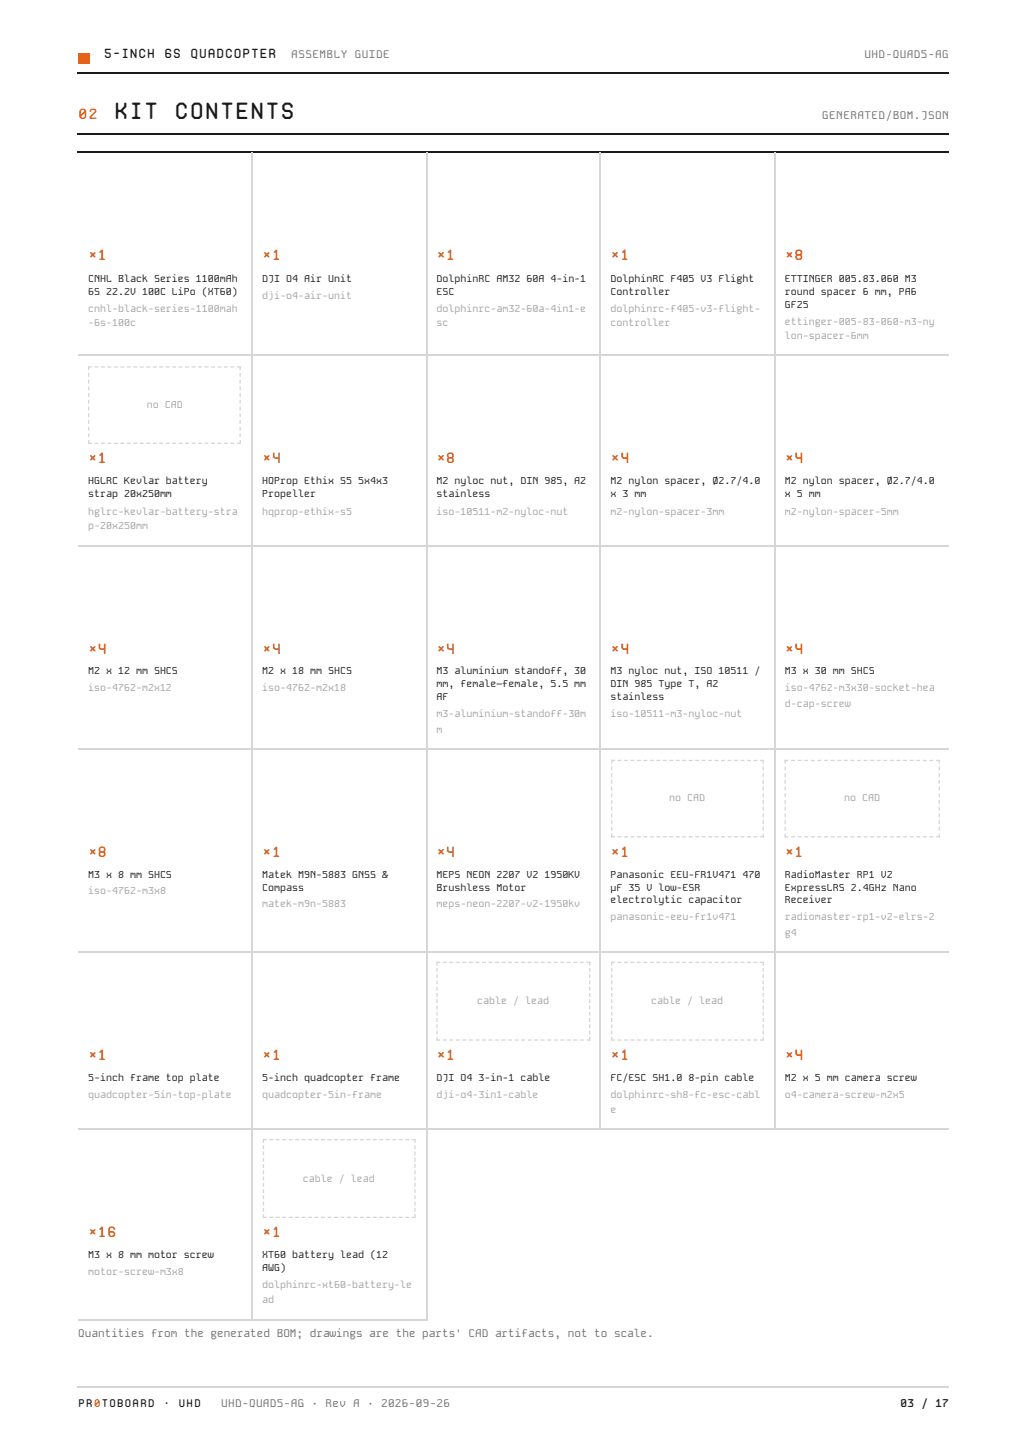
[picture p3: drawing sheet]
<svg xmlns="http://www.w3.org/2000/svg" width="210mm" height="297mm" viewBox="0 0 210 297" stroke-linecap="round" stroke-linejoin="round" font-family="sans-serif">
<defs><g id="words">
<text font-size="4.8" fill="#1b1b1b" x="23.2" y="24.3">Kit contents</text>
<text font-size="3" fill="#ff5c00" x="16" y="24.3">02</text>
<g font-size="3" fill="#d94e00">
<text x="18" y="53.2">×1</text>
<text x="53.6" y="53.2">×1</text>
<text x="89.2" y="53.2">×1</text>
<text x="124.8" y="53.2">×1</text>
<text x="160.4" y="53.2">×8</text>
<text x="18" y="94.7">×1</text>
<text x="53.6" y="94.7">×4</text>
<text x="89.2" y="94.7">×8</text>
<text x="124.8" y="94.7">×4</text>
<text x="160.4" y="94.7">×4</text>
<text x="18" y="133.6">×4</text>
<text x="53.6" y="133.6">×4</text>
<text x="89.2" y="133.6">×4</text>
<text x="124.8" y="133.6">×4</text>
<text x="160.4" y="133.6">×4</text>
<text x="18" y="175.2">×8</text>
<text x="53.6" y="175.2">×1</text>
<text x="89.2" y="175.2">×4</text>
<text x="124.8" y="175.2">×1</text>
<text x="160.4" y="175.2">×1</text>
<text x="18" y="216.7">×1</text>
<text x="53.6" y="216.7">×1</text>
<text x="89.2" y="216.7">×1</text>
<text x="124.8" y="216.7">×1</text>
<text x="160.4" y="216.7">×4</text>
<text x="18" y="252.9">×16</text>
<text x="53.6" y="252.9">×1</text>
</g>
<text font-size="2.7" fill="#1b1b1b" x="21.2" y="11.9">5-INCH 6S QUADCOPTER</text>
<g font-size="2.3" fill="#6f6f6f">
<text x="59.5" y="11.9">ASSEMBLY GUIDE</text>
<text x="176.7" y="11.9">UHD-QUAD5-AG</text>
<text x="168" y="24.3">GENERATED/BOM.JSON</text>
<text x="16" y="273.3">Quantities from the generated BOM; drawings are the parts' CAD artifacts, not to scale.</text>
<text x="45.2" y="287.6">UHD-QUAD5-AG · Rev A · 2026-09-26</text>
</g>
<g font-size="2.3" fill="#1b1b1b">
<text x="16" y="287.6">PR0TOBOARD</text>
<text x="33.3" y="287.6">·</text>
<text x="36.5" y="287.6">UHD</text>
<text x="184.1" y="287.6">03 / 17</text>
</g>
<g font-size="2" fill="#1b1b1b">
<text x="18" y="57.7">CNHL Black Series 1100mAh</text>
<text x="53.6" y="57.7">DJI O4 Air Unit</text>
<text x="89.2" y="57.7">DolphinRC AM32</text>
<text x="107.6" y="57.7">60A 4-in-1</text>
<text x="124.8" y="57.7">DolphinRC F405 V3 Flight</text>
<text x="160.4" y="57.7">ETTINGER 005.83.060 M3</text>
<text x="18" y="60.3">6S 22.2V 100C LiPo (XT60)</text>
<text x="89.2" y="60.3">ESC</text>
<text x="124.8" y="60.3">Controller</text>
<text x="160.4" y="60.3">round spacer 6 mm, PA6</text>
<text x="160.4" y="63">GF25</text>
<text x="18" y="99">HGLRC Kevlar battery</text>
<text x="18" y="101.6">strap 20x250mm</text>
<text x="53.6" y="99">HQProp Ethix S5</text>
<text x="53.6" y="101.6">Propeller</text>
<text x="73.2" y="99">5x4x3</text>
<text x="89.2" y="99">M2 nyloc nut, DIN 985, A2</text>
<text x="89.2" y="101.6">stainless</text>
<text x="124.8" y="99">M2 nylon spacer, Ø2.7/4.0</text>
<text x="124.8" y="101.6">x 3 mm</text>
<text x="160.4" y="99">M2 nylon spacer, Ø2.7/4.0</text>
<text x="160.4" y="101.6">x 5 mm</text>
<text x="18" y="137.8">M2 x 12 mm SHCS</text>
<text x="53.6" y="137.8">M2 x 18 mm SHCS</text>
<text x="89.2" y="137.8">M3 aluminium standoff, 30</text>
<text x="124.8" y="137.8">M3 nyloc nut, ISO 10511 /</text>
<text x="160.4" y="137.8">M3 x 30 mm SHCS</text>
<text x="89.2" y="140.5">mm, female–female, 5.5 mm</text>
<text x="89.2" y="143.1">AF</text>
<text x="124.8" y="140.5">DIN 985 Type T, A2</text>
<text x="124.8" y="143.1">stainless</text>
<text x="18" y="179.4">M3 x 8 mm SHCS</text>
<text x="53.6" y="179.4">Matek M9N-5883 GNSS &amp;</text>
<text x="89.2" y="179.4">MEPS NEON 2207 V2</text>
<text x="111.3" y="179.4">1950KV</text>
<text x="124.8" y="179.4">Panasonic EEU-FR1V471</text>
<text x="151.8" y="179.4">470</text>
<text x="160.4" y="179.4">RadioMaster RP1 V2</text>
<text x="53.6" y="182">Compass</text>
<text x="89.2" y="182">Brushless Motor</text>
<text x="124.8" y="182">μF 35 V low-ESR</text>
<text x="124.8" y="184.7">electrolytic capacitor</text>
<text x="160.4" y="182">ExpressLRS 2.4GHz Nano</text>
<text x="160.4" y="184.7">Receiver</text>
<text x="18" y="220.9">5-inch frame top plate</text>
<text x="53.6" y="220.9">5-inch quadcopter frame</text>
<text x="89.2" y="220.9">DJI O4</text>
<text x="97.8" y="220.9">3-in-1 cable</text>
<text x="124.8" y="220.9">FC/ESC SH1.0</text>
<text x="140.7" y="220.9">8-pin cable</text>
<text x="160.4" y="220.9">M2 x 5 mm camera screw</text>
<text x="18" y="257.2">M3 x 8 mm motor screw</text>
<text x="53.6" y="257.2">XT60 battery lead (12</text>
<text x="53.6" y="259.8">AWG)</text>
</g>
<g font-size="2" fill="#a3a3a3">
<text x="18" y="63.8">cnhl-black-series-1100mah</text>
<text x="53.6" y="61.1">dji-o4-air-unit</text>
<text x="89.2" y="63.8">dolphinrc-am32-60a-4in1-e</text>
<text x="124.8" y="63.8">dolphinrc-f405-v3-flight-</text>
<text x="18" y="66.7">-6s-100c</text>
<text x="89.2" y="66.7">sc</text>
<text x="124.8" y="66.7">controller</text>
<text x="160.4" y="66.4">ettinger-005-83-060-m3-ny</text>
<text x="160.4" y="69.3">lon-spacer-6mm</text>
<text x="30" y="83.3">no CAD</text>
<text x="18" y="105.3">hglrc-kevlar-battery-stra</text>
<text x="53.6" y="105.3">hqprop-ethix-s5</text>
<text x="89.2" y="105.3">iso-10511-m2-nyloc-nut</text>
<text x="124.8" y="105.3">m2-nylon-spacer-3mm</text>
<text x="160.4" y="105.3">m2-nylon-spacer-5mm</text>
<text x="18" y="108.2">p-20x250mm</text>
<text x="18" y="141.3">iso-4762-m2x12</text>
<text x="53.6" y="141.3">iso-4762-m2x18</text>
<text x="160.4" y="141.3">iso-4762-m3x30-socket-hea</text>
<text x="89.2" y="146.6">m3-aluminium-standoff-30m</text>
<text x="89.2" y="149.8">m</text>
<text x="124.8" y="146.6">iso-10511-m3-nyloc-nut</text>
<text x="160.4" y="144.5">d-cap-screw</text>
<text x="136.8" y="163.8">no CAD</text>
<text x="172.5" y="163.8">no CAD</text>
<text x="18" y="182.8">iso-4762-m3x8</text>
<text x="53.6" y="185.5">matek-m9n-5883</text>
<text x="89.2" y="185.5">meps-neon-2207-v2-1950kv</text>
<text x="124.8" y="188.1">panasonic-eeu-fr1v471</text>
<text x="160.4" y="188.1">radiomaster-rp1-v2-elrs-2</text>
<text x="160.4" y="191.3">g4</text>
<text x="97.5" y="205.3">cable / lead</text>
<text x="133.1" y="205.3">cable / lead</text>
<text x="18" y="224.4">quadcopter-5in-top-plate</text>
<text x="53.6" y="224.4">quadcopter-5in-frame</text>
<text x="89.2" y="224.4">dji-o4-3in1-cable</text>
<text x="124.8" y="224.4">dolphinrc-sh8-fc-esc-cabl</text>
<text x="124.8" y="227.5">e</text>
<text x="160.4" y="224.4">o4-camera-screw-m2x5</text>
<text x="61.9" y="241.6">cable / lead</text>
<text x="18" y="260.6">motor-screw-m3x8</text>
<text x="53.6" y="263.3">dolphinrc-xt60-battery-le</text>
<text x="53.6" y="266.4">ad</text>
</g>
</g></defs>
<path d="M15.9 14.9h178" fill="none" stroke="#1b1b1b" stroke-width=".26"/>
<path d="M15.9 10.8h2.4v2.2h-2.4z" fill="#ff5c00"/>
<path d="M15.9 27.4h178M15.9 31.1h178" fill="none" stroke="#1b1b1b" stroke-width=".26"/>
<path d="M51.5 31.2v80.5M87.2 31.2v41.6M122.6 31.2v41.6M158.4 31.2v41.6M15.9 72.6h178M15.9 111.5h35.7" fill="none" stroke="#d6d6d6" stroke-width=".26"/>
<g fill="#d6d6d6">
<path d="M18 74.9h.8v.2h-.8zM19.3 74.9h.8v.2h-.8zM20.6 74.9h.8v.2h-.8zM22 74.9h.8v.2h-.8zM23.3 74.9h.8v.2h-.8zM24.6 74.9h.8v.2h-.8zM25.9 74.9h.8v.2h-.8zM27.3 74.9h.7v.2h-.7zM28.6 74.9h.8v.2h-.8zM29.9 74.9h.8v.2h-.8zM31.2 74.9h.8v.2h-.8zM32.5 74.9h.8v.2h-.8zM33.9 74.9h.8v.2h-.8zM35.2 74.9h.8v.2h-.8zM36.5 74.9h.8v.2h-.8zM37.8 74.9h.8v.2h-.8zM39.2 74.9h.8v.2h-.8zM40.5 74.9h.8v.2h-.8zM41.8 74.9h.8v.2h-.8zM43.1 74.9h.8v.2h-.8zM44.4 74.9h.8v.2h-.8zM45.8 74.9h.8v.2h-.8zM47.1 74.9h.8v.2h-.8zM48.4 74.9h.8v.2h-.8z"/>
<path d="M18 90.5h.8v.3h-.8zM19.3 90.5h.8v.3h-.8zM20.6 90.5h.8v.3h-.8zM22 90.5h.8v.3h-.8zM23.3 90.5h.8v.3h-.8zM24.6 90.5h.8v.3h-.8zM25.9 90.5h.8v.3h-.8zM27.3 90.5h.7v.3h-.7zM28.6 90.5h.8v.3h-.8zM29.9 90.5h.8v.3h-.8zM31.2 90.5h.8v.3h-.8zM32.5 90.5h.8v.3h-.8zM33.9 90.5h.8v.3h-.8zM35.2 90.5h.8v.3h-.8zM36.5 90.5h.8v.3h-.8zM37.8 90.5h.8v.3h-.8zM39.2 90.5h.8v.3h-.8zM40.5 90.5h.8v.3h-.8zM41.8 90.5h.8v.3h-.8zM43.1 90.5h.8v.3h-.8zM44.4 90.5h.8v.3h-.8zM45.8 90.5h.8v.3h-.8zM47.1 90.5h.8v.3h-.8zM48.4 90.5h.8v.3h-.8z"/>
<path d="M48.9 74.9h.3v.8h-.3zM48.9 76.2h.3v.8h-.3zM48.9 77.6h.3v.8h-.3zM48.9 79h.3v.8h-.3zM48.9 80.4h.3v.8h-.3zM48.9 81.7h.3v.8h-.3zM48.9 83.1h.3v.8h-.3zM48.9 84.5h.3v.8h-.3zM48.9 85.8h.3v.8h-.3zM48.9 87.2h.3v.8h-.3zM48.9 88.6h.3v.8h-.3zM48.9 90h.3v.8h-.3z"/>
<path d="M18 74.9h.3v.8h-.3zM18 76.2h.3v.8h-.3zM18 77.6h.3v.8h-.3zM18 79h.3v.8h-.3zM18 80.4h.3v.8h-.3zM18 81.7h.3v.8h-.3zM18 83.1h.3v.8h-.3zM18 84.5h.3v.8h-.3zM18 85.8h.3v.8h-.3zM18 87.2h.3v.8h-.3zM18 88.6h.3v.8h-.3zM18 90h.3v.8h-.3z"/>
</g>
<path d="M87.2 72.8v121.9M122.6 72.8v121.9M158.4 72.8v121.9M51.5 111.7v83M51.6 111.5h142.3M15.9 153.1h178M15.9 194.6h142.6" fill="none" stroke="#d6d6d6" stroke-width=".26"/>
<g fill="#d6d6d6">
<path d="M124.9 155.3h.8v.3h-.8zM126.2 155.3h.8v.3h-.8zM127.5 155.3h.8v.3h-.8zM128.9 155.3h.7v.3h-.7zM130.2 155.3h.8v.3h-.8zM131.5 155.3h.8v.3h-.8zM132.8 155.3h.8v.3h-.8zM134.1 155.3h.8v.3h-.8zM135.5 155.3h.8v.3h-.8zM136.8 155.3h.8v.3h-.8zM138.1 155.3h.8v.3h-.8zM139.4 155.3h.8v.3h-.8zM140.8 155.3h.8v.3h-.8zM142.1 155.3h.8v.3h-.8zM143.4 155.3h.8v.3h-.8zM144.7 155.3h.8v.3h-.8zM146 155.3h.8v.3h-.8zM147.4 155.3h.8v.3h-.8zM148.7 155.3h.8v.3h-.8zM150 155.3h.8v.3h-.8zM151.3 155.3h.8v.3h-.8zM152.7 155.3h.8v.3h-.8zM154 155.3h.8v.3h-.8zM155.3 155.3h.8v.3h-.8z"/>
<path d="M124.9 170.9h.8v.3h-.8zM126.2 170.9h.8v.3h-.8zM127.5 170.9h.8v.3h-.8zM128.9 170.9h.7v.3h-.7zM130.2 170.9h.8v.3h-.8zM131.5 170.9h.8v.3h-.8zM132.8 170.9h.8v.3h-.8zM134.1 170.9h.8v.3h-.8zM135.5 170.9h.8v.3h-.8zM136.8 170.9h.8v.3h-.8zM138.1 170.9h.8v.3h-.8zM139.4 170.9h.8v.3h-.8zM140.8 170.9h.8v.3h-.8zM142.1 170.9h.8v.3h-.8zM143.4 170.9h.8v.3h-.8zM144.7 170.9h.8v.3h-.8zM146 170.9h.8v.3h-.8zM147.4 170.9h.8v.3h-.8zM148.7 170.9h.8v.3h-.8zM150 170.9h.8v.3h-.8zM151.3 170.9h.8v.3h-.8zM152.7 170.9h.8v.3h-.8zM154 170.9h.8v.3h-.8zM155.3 170.9h.8v.3h-.8z"/>
<path d="M155.8 155.3h.3v.8h-.3zM155.8 156.7h.3v.8h-.3zM155.8 158.1h.3v.7h-.3zM155.8 159.4h.3v.8h-.3zM155.8 160.8h.3v.8h-.3zM155.8 162.2h.3v.8h-.3zM155.8 163.5h.3v.8h-.3zM155.8 164.9h.3v.8h-.3zM155.8 166.3h.3v.8h-.3zM155.8 167.6h.3v.8h-.3zM155.8 169h.3v.8h-.3zM155.8 170.4h.3v.8h-.3z"/>
<path d="M124.9 155.3h.2v.8h-.2zM124.9 156.7h.2v.8h-.2zM124.9 158.1h.2v.7h-.2zM124.9 159.4h.2v.8h-.2zM124.9 160.8h.2v.8h-.2zM124.9 162.2h.2v.8h-.2zM124.9 163.5h.2v.8h-.2zM124.9 164.9h.2v.8h-.2zM124.9 166.3h.2v.8h-.2zM124.9 167.6h.2v.8h-.2zM124.9 169h.2v.8h-.2zM124.9 170.4h.2v.8h-.2z"/>
</g>
<path d="M158.5 194.6h35.4" fill="none" stroke="#d6d6d6" stroke-width=".26"/>
<g fill="#d6d6d6">
<path d="M160.3 155.3h.8v.3h-.8zM161.7 155.3h.8v.3h-.8zM163 155.3h.8v.3h-.8zM164.4 155.3h.8v.3h-.8zM165.7 155.3h.8v.3h-.8zM167.1 155.3h.8v.3h-.8zM168.4 155.3h.8v.3h-.8zM169.8 155.3h.8v.3h-.8zM171.1 155.3h.8v.3h-.8zM172.5 155.3h.7v.3h-.7zM173.8 155.3h.8v.3h-.8zM175.1 155.3h.8v.3h-.8zM176.5 155.3h.8v.3h-.8zM177.8 155.3h.8v.3h-.8zM179.2 155.3h.8v.3h-.8zM180.5 155.3h.8v.3h-.8zM181.9 155.3h.8v.3h-.8zM183.2 155.3h.8v.3h-.8zM184.6 155.3h.8v.3h-.8zM185.9 155.3h.8v.3h-.8zM187.3 155.3h.7v.3h-.7zM188.6 155.3h.8v.3h-.8zM189.9 155.3h.8v.3h-.8zM191.3 155.3h.8v.3h-.8z"/>
<path d="M160.3 170.9h.8v.3h-.8zM161.7 170.9h.8v.3h-.8zM163 170.9h.8v.3h-.8zM164.4 170.9h.8v.3h-.8zM165.7 170.9h.8v.3h-.8zM167.1 170.9h.8v.3h-.8zM168.4 170.9h.8v.3h-.8zM169.8 170.9h.8v.3h-.8zM171.1 170.9h.8v.3h-.8zM172.5 170.9h.7v.3h-.7zM173.8 170.9h.8v.3h-.8zM175.1 170.9h.8v.3h-.8zM176.5 170.9h.8v.3h-.8zM177.8 170.9h.8v.3h-.8zM179.2 170.9h.8v.3h-.8zM180.5 170.9h.8v.3h-.8zM181.9 170.9h.8v.3h-.8zM183.2 170.9h.8v.3h-.8zM184.6 170.9h.8v.3h-.8zM185.9 170.9h.8v.3h-.8zM187.3 170.9h.7v.3h-.7zM188.6 170.9h.8v.3h-.8zM189.9 170.9h.8v.3h-.8zM191.3 170.9h.8v.3h-.8z"/>
<path d="M191.8 155.3h.3v.8h-.3zM191.8 156.7h.3v.8h-.3zM191.8 158.1h.3v.7h-.3zM191.8 159.4h.3v.8h-.3zM191.8 160.8h.3v.8h-.3zM191.8 162.2h.3v.8h-.3zM191.8 163.5h.3v.8h-.3zM191.8 164.9h.3v.8h-.3zM191.8 166.3h.3v.8h-.3zM191.8 167.6h.3v.8h-.3zM191.8 169h.3v.8h-.3zM191.8 170.4h.3v.8h-.3z"/>
<path d="M160.3 155.3h.3v.8h-.3zM160.3 156.7h.3v.8h-.3zM160.3 158.1h.3v.7h-.3zM160.3 159.4h.3v.8h-.3zM160.3 160.8h.3v.8h-.3zM160.3 162.2h.3v.8h-.3zM160.3 163.5h.3v.8h-.3zM160.3 164.9h.3v.8h-.3zM160.3 166.3h.3v.8h-.3zM160.3 167.6h.3v.8h-.3zM160.3 169h.3v.8h-.3zM160.3 170.4h.3v.8h-.3z"/>
</g>
<path d="M51.5 194.7v36.3M87.2 194.7v36.3M122.6 194.7v36.3M15.9 230.8h106.9" fill="none" stroke="#d6d6d6" stroke-width=".26"/>
<g fill="#d6d6d6">
<path d="M89.2 196.6h.8v.3h-.8zM90.5 196.6h.8v.3h-.8zM91.8 196.6h.8v.3h-.8zM93.2 196.6h.8v.3h-.8zM94.5 196.6h.8v.3h-.8zM95.8 196.6h.8v.3h-.8zM97.2 196.6h.8v.3h-.8zM98.5 196.6h.8v.3h-.8zM99.8 196.6h.8v.3h-.8zM101.2 196.6h.8v.3h-.8zM102.5 196.6h.8v.3h-.8zM103.8 196.6h.8v.3h-.8zM105.2 196.6h.8v.3h-.8zM106.5 196.6h.8v.3h-.8zM107.8 196.6h.8v.3h-.8zM109.2 196.6h.8v.3h-.8zM110.5 196.6h.8v.3h-.8zM111.8 196.6h.8v.3h-.8zM113.2 196.6h.8v.3h-.8zM114.5 196.6h.8v.3h-.8zM115.9 196.6h.7v.3h-.7zM117.2 196.6h.8v.3h-.8zM118.5 196.6h.8v.3h-.8zM119.9 196.6h.7v.3h-.7z"/>
<path d="M89.2 212.5h.8v.2h-.8zM90.5 212.5h.8v.2h-.8zM91.8 212.5h.8v.2h-.8zM93.2 212.5h.8v.2h-.8zM94.5 212.5h.8v.2h-.8zM95.8 212.5h.8v.2h-.8zM97.2 212.5h.8v.2h-.8zM98.5 212.5h.8v.2h-.8zM99.8 212.5h.8v.2h-.8zM101.2 212.5h.8v.2h-.8zM102.5 212.5h.8v.2h-.8zM103.8 212.5h.8v.2h-.8zM105.2 212.5h.8v.2h-.8zM106.5 212.5h.8v.2h-.8zM107.8 212.5h.8v.2h-.8zM109.2 212.5h.8v.2h-.8zM110.5 212.5h.8v.2h-.8zM111.8 212.5h.8v.2h-.8zM113.2 212.5h.8v.2h-.8zM114.5 212.5h.8v.2h-.8zM115.9 212.5h.7v.2h-.7zM117.2 212.5h.8v.2h-.8zM118.5 212.5h.8v.2h-.8zM119.9 212.5h.7v.2h-.7z"/>
<path d="M120.4 196.6h.2v.8h-.2zM120.4 197.9h.2v.8h-.2zM120.4 199.1h.2v.8h-.2zM120.4 200.4h.2v.8h-.2zM120.4 201.7h.2v.8h-.2zM120.4 203h.2v.8h-.2zM120.4 204.3h.2v.8h-.2zM120.4 205.5h.2v.8h-.2zM120.4 206.8h.2v.8h-.2zM120.4 208.1h.2v.8h-.2zM120.4 209.4h.2v.8h-.2zM120.4 210.7h.2v.7h-.2zM120.4 211.9h.2v.8h-.2z"/>
<path d="M89.2 196.6h.2v.8h-.2zM89.2 197.9h.2v.8h-.2zM89.2 199.1h.2v.8h-.2zM89.2 200.4h.2v.8h-.2zM89.2 201.7h.2v.8h-.2zM89.2 203h.2v.8h-.2zM89.2 204.3h.2v.8h-.2zM89.2 205.5h.2v.8h-.2zM89.2 206.8h.2v.8h-.2zM89.2 208.1h.2v.8h-.2zM89.2 209.4h.2v.8h-.2zM89.2 210.7h.2v.7h-.2zM89.2 211.9h.2v.8h-.2z"/>
</g>
<path d="M158.4 194.7v36.3M122.8 230.8h35.7" fill="none" stroke="#d6d6d6" stroke-width=".26"/>
<g fill="#d6d6d6">
<path d="M124.9 196.6h.8v.3h-.8zM126.2 196.6h.8v.3h-.8zM127.5 196.6h.8v.3h-.8zM128.9 196.6h.7v.3h-.7zM130.2 196.6h.8v.3h-.8zM131.5 196.6h.8v.3h-.8zM132.8 196.6h.8v.3h-.8zM134.1 196.6h.8v.3h-.8zM135.5 196.6h.8v.3h-.8zM136.8 196.6h.8v.3h-.8zM138.1 196.6h.8v.3h-.8zM139.4 196.6h.8v.3h-.8zM140.8 196.6h.8v.3h-.8zM142.1 196.6h.8v.3h-.8zM143.4 196.6h.8v.3h-.8zM144.7 196.6h.8v.3h-.8zM146 196.6h.8v.3h-.8zM147.4 196.6h.8v.3h-.8zM148.7 196.6h.8v.3h-.8zM150 196.6h.8v.3h-.8zM151.3 196.6h.8v.3h-.8zM152.7 196.6h.8v.3h-.8zM154 196.6h.8v.3h-.8zM155.3 196.6h.8v.3h-.8z"/>
<path d="M124.9 212.5h.8v.2h-.8zM126.2 212.5h.8v.2h-.8zM127.5 212.5h.8v.2h-.8zM128.9 212.5h.7v.2h-.7zM130.2 212.5h.8v.2h-.8zM131.5 212.5h.8v.2h-.8zM132.8 212.5h.8v.2h-.8zM134.1 212.5h.8v.2h-.8zM135.5 212.5h.8v.2h-.8zM136.8 212.5h.8v.2h-.8zM138.1 212.5h.8v.2h-.8zM139.4 212.5h.8v.2h-.8zM140.8 212.5h.8v.2h-.8zM142.1 212.5h.8v.2h-.8zM143.4 212.5h.8v.2h-.8zM144.7 212.5h.8v.2h-.8zM146 212.5h.8v.2h-.8zM147.4 212.5h.8v.2h-.8zM148.7 212.5h.8v.2h-.8zM150 212.5h.8v.2h-.8zM151.3 212.5h.8v.2h-.8zM152.7 212.5h.8v.2h-.8zM154 212.5h.8v.2h-.8zM155.3 212.5h.8v.2h-.8z"/>
<path d="M155.8 196.6h.3v.8h-.3zM155.8 197.9h.3v.8h-.3zM155.8 199.1h.3v.8h-.3zM155.8 200.4h.3v.8h-.3zM155.8 201.7h.3v.8h-.3zM155.8 203h.3v.8h-.3zM155.8 204.3h.3v.8h-.3zM155.8 205.5h.3v.8h-.3zM155.8 206.8h.3v.8h-.3zM155.8 208.1h.3v.8h-.3zM155.8 209.4h.3v.8h-.3zM155.8 210.7h.3v.7h-.3zM155.8 211.9h.3v.8h-.3z"/>
<path d="M124.9 196.6h.2v.8h-.2zM124.9 197.9h.2v.8h-.2zM124.9 199.1h.2v.8h-.2zM124.9 200.4h.2v.8h-.2zM124.9 201.7h.2v.8h-.2zM124.9 203h.2v.8h-.2zM124.9 204.3h.2v.8h-.2zM124.9 205.5h.2v.8h-.2zM124.9 206.8h.2v.8h-.2zM124.9 208.1h.2v.8h-.2zM124.9 209.4h.2v.8h-.2zM124.9 210.7h.2v.7h-.2zM124.9 211.9h.2v.8h-.2z"/>
</g>
<path d="M51.5 231v38.9M87.2 231v38.9M158.5 230.8h35.4M15.9 269.7h71.4" fill="none" stroke="#d6d6d6" stroke-width=".26"/>
<g fill="#d6d6d6">
<path d="M53.7 232.8h.8v.3h-.8zM55 232.8h.8v.3h-.8zM56.4 232.8h.7v.3h-.7zM57.7 232.8h.8v.3h-.8zM59 232.8h.8v.3h-.8zM60.3 232.8h.8v.3h-.8zM61.6 232.8h.8v.3h-.8zM63 232.8h.8v.3h-.8zM64.3 232.8h.8v.3h-.8zM65.6 232.8h.8v.3h-.8zM66.9 232.8h.8v.3h-.8zM68.3 232.8h.8v.3h-.8zM69.6 232.8h.8v.3h-.8zM70.9 232.8h.8v.3h-.8zM72.2 232.8h.8v.3h-.8zM73.6 232.8h.7v.3h-.7zM74.9 232.8h.8v.3h-.8zM76.2 232.8h.8v.3h-.8zM77.5 232.8h.8v.3h-.8zM78.8 232.8h.8v.3h-.8zM80.2 232.8h.8v.3h-.8zM81.5 232.8h.8v.3h-.8zM82.8 232.8h.8v.3h-.8zM84.1 232.8h.8v.3h-.8z"/>
<path d="M53.7 248.7h.8v.3h-.8zM55 248.7h.8v.3h-.8zM56.4 248.7h.7v.3h-.7zM57.7 248.7h.8v.3h-.8zM59 248.7h.8v.3h-.8zM60.3 248.7h.8v.3h-.8zM61.6 248.7h.8v.3h-.8zM63 248.7h.8v.3h-.8zM64.3 248.7h.8v.3h-.8zM65.6 248.7h.8v.3h-.8zM66.9 248.7h.8v.3h-.8zM68.3 248.7h.8v.3h-.8zM69.6 248.7h.8v.3h-.8zM70.9 248.7h.8v.3h-.8zM72.2 248.7h.8v.3h-.8zM73.6 248.7h.7v.3h-.7zM74.9 248.7h.8v.3h-.8zM76.2 248.7h.8v.3h-.8zM77.5 248.7h.8v.3h-.8zM78.8 248.7h.8v.3h-.8zM80.2 248.7h.8v.3h-.8zM81.5 248.7h.8v.3h-.8zM82.8 248.7h.8v.3h-.8zM84.1 248.7h.8v.3h-.8z"/>
<path d="M84.7 232.8h.2v.8h-.2zM84.7 234.1h.2v.8h-.2zM84.7 235.4h.2v.8h-.2zM84.7 236.7h.2v.8h-.2zM84.7 237.9h.2v.8h-.2zM84.7 239.2h.2v.8h-.2zM84.7 240.5h.2v.8h-.2zM84.7 241.8h.2v.8h-.2zM84.7 243.1h.2v.8h-.2zM84.7 244.3h.2v.8h-.2zM84.7 245.6h.2v.8h-.2zM84.7 246.9h.2v.8h-.2zM84.7 248.2h.2v.8h-.2z"/>
<path d="M53.7 232.8h.3v.8h-.3zM53.7 234.1h.3v.8h-.3zM53.7 235.4h.3v.8h-.3zM53.7 236.7h.3v.8h-.3zM53.7 237.9h.3v.8h-.3zM53.7 239.2h.3v.8h-.3zM53.7 240.5h.3v.8h-.3zM53.7 241.8h.3v.8h-.3zM53.7 243.1h.3v.8h-.3zM53.7 244.3h.3v.8h-.3zM53.7 245.6h.3v.8h-.3zM53.7 246.9h.3v.8h-.3zM53.7 248.2h.3v.8h-.3z"/>
</g>
<path d="M15.9 283.5h178" fill="none" stroke="#d6d6d6" stroke-width=".26"/>
<use href="#words"/>
</svg>
